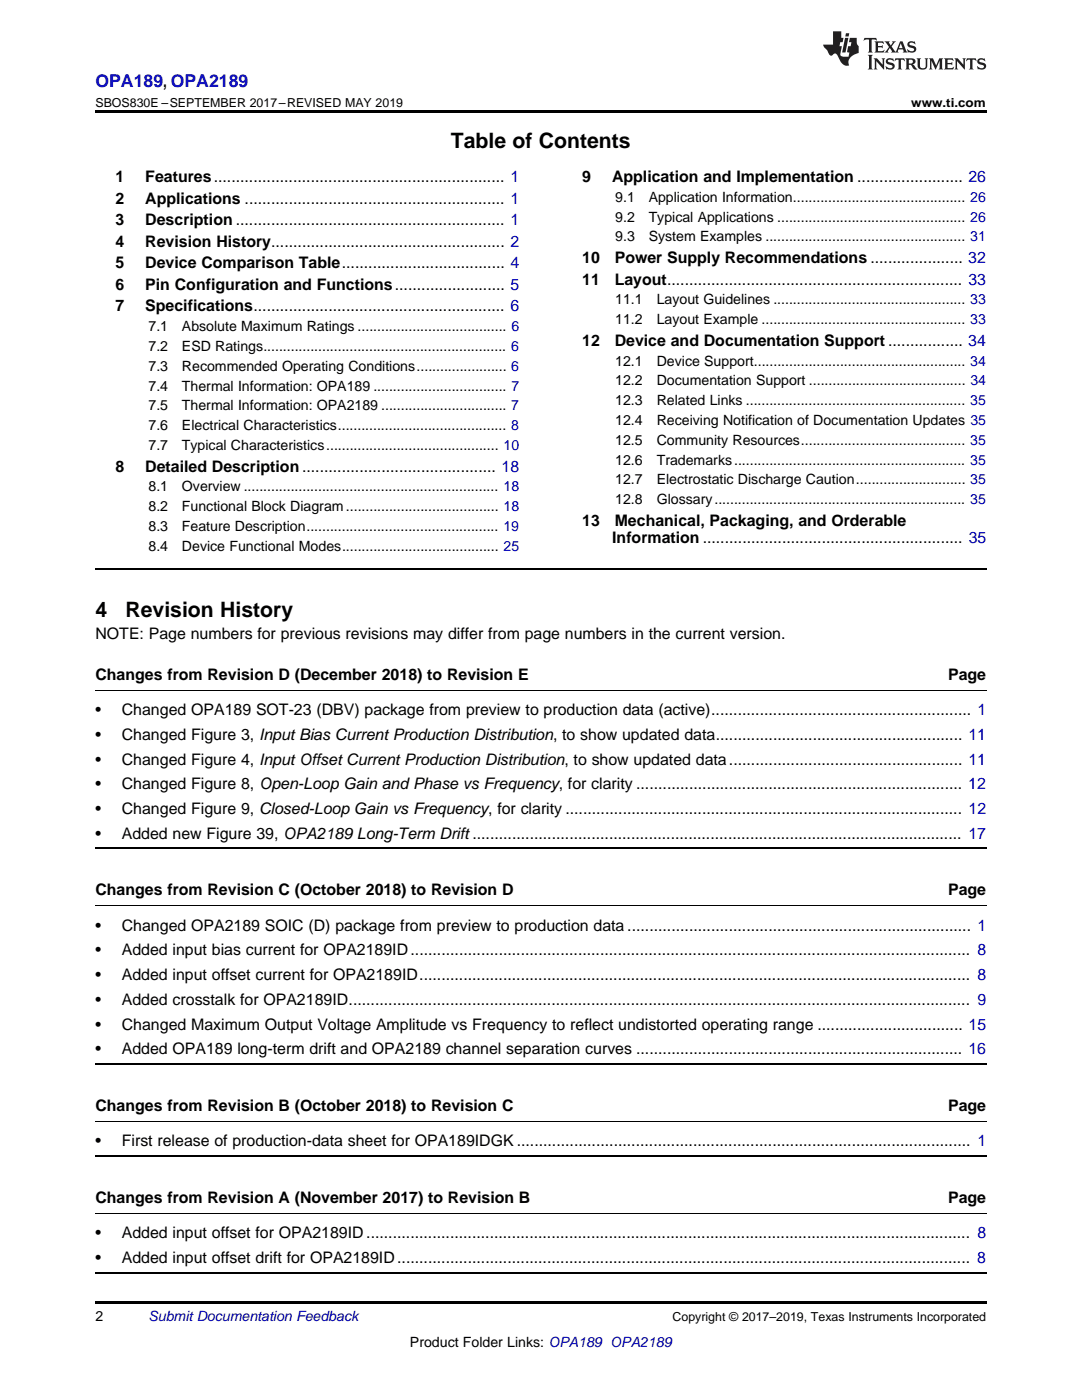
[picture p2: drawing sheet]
<svg xmlns="http://www.w3.org/2000/svg" width="216mm" height="279mm" viewBox="0 0 216 279" stroke-linecap="round" stroke-linejoin="round" font-family="sans-serif">
<defs><g id="words">
<g font-size="4.2">
<text x="90" y="29.6">Table of Contents</text>
<text x="19" y="123.2">4</text>
<text x="25" y="123.2">Revision History</text>
</g>
<text font-size="3.5" fill="#00f" x="19" y="17.3">OPA189, OPA2189</text>
<g font-size="3.2">
<text x="23" y="36.3">1</text>
<text x="23" y="40.6">2</text>
<text x="29" y="36.3">Features.................................................................. 1</text>
<text x="29" y="40.6">Applications ........................................................... 1</text>
<text x="116.2" y="36.3">9</text>
<text x="122.1" y="36.3">Application and Implementation ........................ 26</text>
<text x="23" y="44.9">3</text>
<text x="29" y="44.9">Description ............................................................. 1</text>
<text x="23" y="49.2">4</text>
<text x="23" y="53.6">5</text>
<text x="29" y="49.2">Revision History..................................................... 2</text>
<text x="29" y="53.6">Device Comparison Table..................................... 4</text>
<text x="116.2" y="52.5">10</text>
<text x="122.7" y="52.5">Power Supply Recommendations ..................... 32</text>
<text x="23" y="57.9">6</text>
<text x="29" y="57.9">Pin Configuration and Functions......................... 5</text>
<text x="116.2" y="56.8">11</text>
<text x="122.7" y="56.8">Layout................................................................... 33</text>
<text x="23" y="62.2">7</text>
<text x="29" y="62.2">Specifications......................................................... 6</text>
<text x="116.2" y="69">12</text>
<text x="122.7" y="69">Device and Documentation Support ................. 34</text>
<text x="23" y="94.1">8</text>
<text x="29" y="94.1">Detailed Description............................................ 18</text>
<text x="116.2" y="104.9">13</text>
<text x="122.7" y="104.9">Mechanical, Packaging, and Orderable</text>
<text x="122.2" y="108.4">Information ........................................................... 35</text>
<text x="19" y="127.5">NOTE: Page numbers for previous revisions may differ from page numbers in the current version.</text>
<text x="19" y="135.6">Changes from Revision D (December 2018) to Revision E</text>
<text x="189.2" y="135.6">Page</text>
<text x="19" y="142.7">•</text>
<text x="24.3" y="142.7">Changed OPA189 SOT-23 (DBV) package from preview to production data (active)........................................................... 1</text>
<text x="19" y="147.6">•</text>
<text x="24.3" y="147.6">Changed Figure 3, Input Bias Current Production Distribution, to show updated data........................................................ 11</text>
<text x="19" y="152.6">•</text>
<text x="24.3" y="152.6">Changed Figure 4, Input Offset Current Production Distribution, to show updated data..................................................... 11</text>
<text x="19" y="157.5">•</text>
<text x="24.3" y="157.5">Changed Figure 8, Open-Loop Gain and Phase vs Frequency, for clarity .......................................................................... 12</text>
<text x="19" y="162.5">•</text>
<text x="19" y="167.4">•</text>
<text x="24.3" y="162.5">Changed Figure 9, Closed-Loop Gain vs Frequency, for clarity .......................................................................................... 12</text>
<text x="24.3" y="167.4">Added new Figure 39, OPA2189 Long-Term Drift............................................................................................................... 17</text>
<text x="19" y="178.7">Changes from Revision C (October 2018) to Revision D</text>
<text x="189.2" y="178.7">Page</text>
<text x="19" y="185.7">•</text>
<text x="24.3" y="185.7">Changed OPA2189 SOIC (D) package from preview to production data .............................................................................. 1</text>
<text x="19" y="190.7">•</text>
<text x="24.3" y="190.7">Added input bias current for OPA2189ID............................................................................................................................... 8</text>
<text x="19" y="195.6">•</text>
<text x="24.3" y="195.6">Added input offset current for OPA2189ID............................................................................................................................. 8</text>
<text x="19" y="200.6">•</text>
<text x="24.3" y="200.6">Added crosstalk for OPA2189ID............................................................................................................................................. 9</text>
<text x="19" y="205.5">•</text>
<text x="24.3" y="205.5">Changed Maximum Output Voltage Amplitude vs Frequency to reflect undistorted operating range ................................. 15</text>
<text x="19" y="210.4">•</text>
<text x="24.3" y="210.4">Added OPA189 long-term drift and OPA2189 channel separation curves .......................................................................... 16</text>
<text x="19" y="221.7">Changes from Revision B (October 2018) to Revision C</text>
<text x="189.2" y="221.7">Page</text>
<text x="19" y="228.8">•</text>
<text x="24.3" y="228.8">First release of production-data sheet for OPA189IDGK ....................................................................................................... 1</text>
<text x="19" y="240.1">Changes from Revision A (November 2017) to Revision B</text>
<text x="189.2" y="240.1">Page</text>
<text x="19" y="247.1">•</text>
<text x="24.3" y="247.1">Added input offset for OPA2189ID......................................................................................................................................... 8</text>
<text x="19" y="252.1">•</text>
<text x="24.3" y="252.1">Added input offset drift for OPA2189ID.................................................................................................................................. 8</text>
</g>
<g font-size="2.8">
<text x="122.8" y="40.3">9.1</text>
<text x="129.4" y="40.3">Application Information............................................ 26</text>
<text x="122.8" y="44.2">9.2</text>
<text x="129.4" y="44.2">Typical Applications ................................................ 26</text>
<text x="122.8" y="48.2">9.3</text>
<text x="129.4" y="48.2">System Examples ................................................... 31</text>
<text x="122.8" y="60.7">11.1</text>
<text x="122.8" y="64.7">11.2</text>
<text x="131" y="60.7">Layout Guidelines ................................................. 33</text>
<text x="131" y="64.7">Layout Example .................................................... 33</text>
<text x="29.6" y="66.1">7.1</text>
<text x="29.6" y="70.1">7.2</text>
<text x="36.3" y="66.1">Absolute Maximum Ratings ...................................... 6</text>
<text x="36.3" y="70.1">ESD Ratings.............................................................. 6</text>
<text x="29.6" y="74">7.3</text>
<text x="29.6" y="78">7.4</text>
<text x="36.3" y="74">Recommended Operating Conditions....................... 6</text>
<text x="36.3" y="78">Thermal Information: OPA189 .................................. 7</text>
<text x="122.8" y="73">12.1</text>
<text x="122.8" y="76.9">12.2</text>
<text x="131" y="73">Device Support...................................................... 34</text>
<text x="131" y="76.9">Documentation Support ........................................ 34</text>
<text x="29.6" y="81.9">7.5</text>
<text x="36.3" y="81.9">Thermal Information: OPA2189 ................................ 7</text>
<text x="122.8" y="80.9">12.3</text>
<text x="131" y="80.9">Related Links ........................................................ 35</text>
<text x="29.6" y="85.9">7.6</text>
<text x="29.6" y="89.8">7.7</text>
<text x="36.3" y="85.9">Electrical Characteristics........................................... 8</text>
<text x="36.3" y="89.8">Typical Characteristics............................................ 10</text>
<text x="122.8" y="84.8">12.4</text>
<text x="122.8" y="88.8">12.5</text>
<text x="131" y="84.8">Receiving Notification of Documentation Updates 35</text>
<text x="131" y="88.8">Community Resources.......................................... 35</text>
<text x="122.8" y="92.7">12.6</text>
<text x="131" y="92.7">Trademarks........................................................... 35</text>
<text x="29.6" y="98.1">8.1</text>
<text x="36.3" y="98.1">Overview ................................................................. 18</text>
<text x="122.8" y="96.7">12.7</text>
<text x="122.8" y="100.6">12.8</text>
<text x="131" y="96.7">Electrostatic Discharge Caution............................ 35</text>
<text x="131" y="100.6">Glossary................................................................ 35</text>
<text x="29.6" y="102">8.2</text>
<text x="29.6" y="106">8.3</text>
<text x="36.3" y="102">Functional Block Diagram....................................... 18</text>
<text x="36.3" y="106">Feature Description................................................. 19</text>
<text x="29.6" y="109.9">8.4</text>
<text x="36.3" y="109.9">Device Functional Modes........................................ 25</text>
<text x="19" y="263.6">2</text>
<text x="81.8" y="268.9">Product Folder Links: OPA189 OPA2189</text>
</g>
<text font-size="2.8" fill="#0000c8" x="29.6" y="263.6">Submit Documentation Feedback</text>
<g font-size="2.5">
<text x="19" y="21.4">SBOS830E –SEPTEMBER 2017–REVISED MAY 2019</text>
<text x="181.8" y="21.4">www.ti.com</text>
<text x="134.2" y="263.6">Copyright © 2017–2019, Texas Instruments Incorporated</text>
</g>
</g></defs>
<path d="M19 22h177.8v.5h-177.8zM19 259.7h177.8v.5h-177.8z" fill="#000"/>
<path d="M19 113.6h177.8M19 169.3h177.8M19 212.4h177.8M19 230.7h177.8M19 254h177.8" fill="none" stroke="#000" stroke-width=".35"/>
<path d="M19 137.7h177.8M19 180.7h177.8M19 223.8h177.8M19 242.1h177.8" fill="none" stroke="#000" stroke-width=".2"/>
<g fill="#231f20">
<path d="M172.5 7.6l-.1 .5 .4-.2h.6v.1v2.1l-.2 .4h.9l-.2-.4v-2.1l.1-.1h.5l.5 .2-.2-.5zM174.5 8.3l.2 .3v1.5l-.2 .4h1.8l.2-.6a1.04 1.04 0 0 1-1.3 .2v-.7h.6l.3 .2v-.6l-.3 .2h-.6v-.6l.8-.1 .4 .3-.2-.5zM176.5 8.3l.9 1.1-.9 1.1h.8l-.2-.2 .4-.7 .5 .7-.2 .2h1.5l-.2-.2 .2-.4h.9l.1 .4-.2 .2h1l-.3-.3-.7-1.9h-.5l-.9 2-.8-1 .9-1h-.8l.1 .3-.4 .5-.3-.6 .1-.2zM179.7 8.6l.4 1h-.7zM181.3 8.4a.63 .63 0 0 0-.2 .7 .63 .63 0 0 0 .6 .4l.6 .2 .1 .2a.75 .75 0 0 1-.7 .4 .75 .75 0 0 1-.6-.5l.1 .7 .1-.1a1.11 1.11 0 0 0 1.5-.6 1.13 1.13 0 0 0-1.2-.8l-.1-.4a1.04 1.04 0 0 1 1.2 .2l-.2-.5-.2 .1-.4-.2zM173.2 10.9l.2 .4v2.2l-.2 .4h1l-.3-.4v-2.2l.3-.4zM174.3 11.6l.3 .4v1.5l-.3 .4h.8l-.2-.4v-1.3l1.5 1.7v-1.9l.2-.4h-.7l.2 .4v.9l-1.1-1.3zM177 11.8a.62 .62 0 0 0-.2 .7 .62 .62 0 0 0 .6 .4l.6 .1 .1 .3a.76 .76 0 0 1-.7 .3 .76 .76 0 0 1-.7-.4l.2 .7 .1-.1a1.11 1.11 0 0 0 1.5-.6 1.13 1.13 0 0 0-1.2-.8l-.1-.4a1.04 1.04 0 0 1 1.2 .2l-.2-.6-.2 .1-.5-.1zM178.7 11.6l-.2 .6a.61 .61 0 0 1 .8-.3v1.6l-.2 .4h.9l-.2-.4v-1.6a.63 .63 0 0 1 .7 .3l-.1-.6zM180.6 11.6l.3 .4v1.5l-.3 .4h1l-.2-.2-.1-.8 .6 .2a.76 .76 0 0 0 1.2 .7l-1-1a.58 .58 0 0 0 .6-.5 .58 .58 0 0 0-.5-.6zM181.4 11.9h.1a.45 .45 0 0 1 .5 .1 .45 .45 0 0 1 .1 .5l-.8 .2zM182.9 11.6l.2 .2a2.17 2.17 0 0 0 .3 1.9 .99 .99 0 0 0 1.6-.6v-1.1l.2-.4h-.7l.2 .2a1.92 1.92 0 0 1-.2 1.8 .6 .6 0 0 1-.9-.5v-1.1l.2-.4zM185.4 11.6l.2 .4v1.5l-.2 .4h.7l-.2-.4v-1.4l.8 1.8 .8-1.8v1.4l-.2 .4h.9l-.2-.4v-1.5l.2-.4h-.8l-.6 1.5-.6-1.5zM188.4 11.6l.2 .4v1.5l-.2 .4h1.8l.1-.6a1.04 1.04 0 0 1-1.2 .1v-.6h.5l.4 .2v-.6l-.4 .2h-.5v-.7h.8l.3 .3-.1-.6zM190.5 11.6l.2 .4v1.5l-.2 .4h.7l-.2-.4v-1.3l1.5 1.7v-1.9l.2-.4h-.7l.2 .4v.9l-1.1-1.3zM192.9 11.6l-.1 .6a.61 .61 0 0 1 .7-.3l.1 1.6-.3 .4h1l-.3-.4 .1-1.6a.63 .63 0 0 1 .7 .3l-.1-.6zM195.2 11.8a.62 .62 0 0 0-.2 .7 .62 .62 0 0 0 .6 .4l.6 .1 .1 .3a.76 .76 0 0 1-.7 .3 .76 .76 0 0 1-.6-.4l.1 .7 .1-.1a1.11 1.11 0 0 0 1.6-.6 1.13 1.13 0 0 0-1.3-.8l-.1-.4a1.04 1.04 0 0 1 1.2 .2l-.1-.6-.2 .1-.5-.1z"/>
<path d="M166.2 6.3v2.6h-1.9v.4l.8 .9a.91 .91 0 0 0 1 .8 .56 .56 0 0 1 .5-.3 .56 .56 0 0 1 .5 .3l.4 .8a1.53 1.53 0 0 0 1.9 1.2 1.54 1.54 0 0 1 1-2.1l.9-.3v-1.4a1.52 1.52 0 0 1-.4-1.6h-1.3l-.2 .8h.5l-.2 .8h-.5l-.1 1v.2l.4 .1-.2 .8a1.93 1.93 0 0 1-1.6-.3l.3-1.8h-.5l.2-.8h.4l.2-.8h-.4v-1.3zM168.6 7.6l-.6 2.9h.7l.6-2.9zM168.8 6.6l-.1 .7h.6l.2-.7z"/>
</g>
<use href="#words"/>
</svg>
